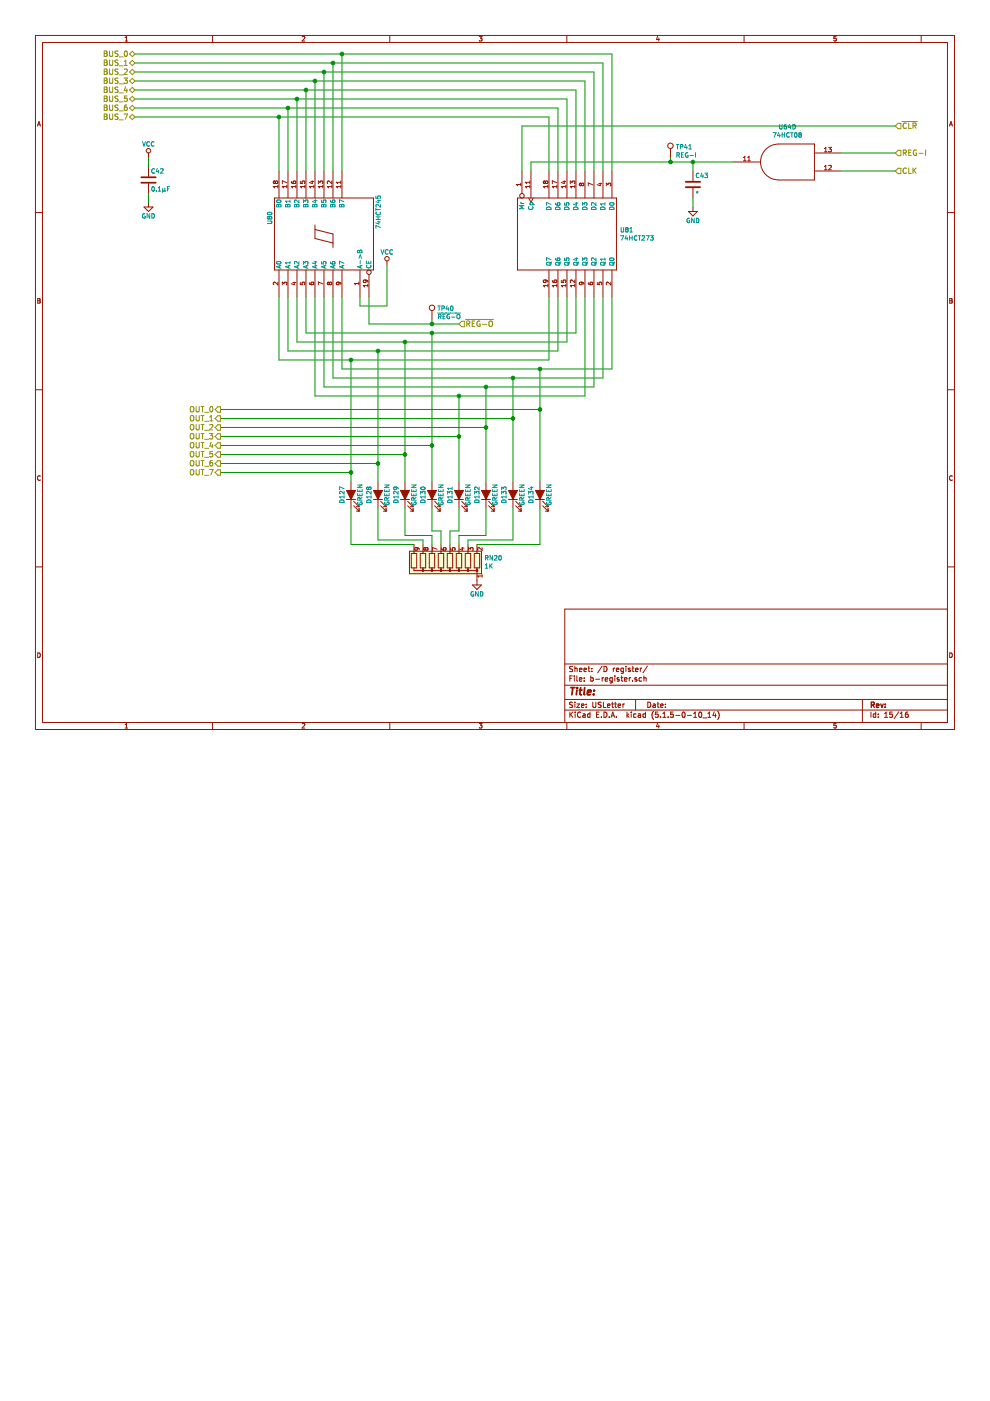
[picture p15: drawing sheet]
<svg xmlns="http://www.w3.org/2000/svg" width="210mm" height="297mm" viewBox="0 0 210 297" stroke-linecap="round" stroke-linejoin="round" font-family="sans-serif">
<path d="M0 0h209.9v297h-209.9z" fill-rule="evenodd" fill="#fff" stroke="#fff" stroke-width=".21"/>
<g fill="none" stroke="#981200" stroke-width=".21">
<path d="M7.5 7.5h194.9v147.2h-194.9zM9 9h191.9v144.2h-191.9zM26.5 8.7h.6M26.5 8l.3-.3v1M45.1 7.5v1.5M64.1 7.8l.4-.1 .1 .3-.6 .7h.6M82.6 7.5v1.5M101.6 7.7h.6l-.3 .4 .3 .1v.4h-.6M120.2 7.5v1.5M139.4 7.7l-.2 .7h.6M139.7 8.1v.6M157.8 7.5v1.5"/>
<path d="M177.3 7.7h-.5v.5l.4-.1 .1 .5h-.5M195.3 7.5v1.5M7.9 26.7l.4-.9 .3 .9M8 26.4h.5M31.5 32.4v1M31.5 35.3v2.1M31.5 38.9v2.1M58.4 38.6l-.2-.2-.3 .2 .1 .3 .4-.2M58.4 38.6l.1-.2 .4 .2-.2 .3-.3-.2M58.4 38.6v.1M58.9 39.6h-1l.3 .2M58.9 39.3v.5"/>
<path d="M59.2 36.3v5.7M60.8 39.6h-.9l.2 .2M60.8 39.3v.5M60.8 38.7l-.9-.4v.7M61.1 36.3v5.7M61.8 38.5l.1 .3 .3 .1h.4l.1-.4h-.5l-.1 .2 .2 .2M62.7 39.6h-.9l.2 .2M62.7 39.3v.5M63 36.3v5.7M63.7 38.4v.5h.4l-.1-.3 .5-.2 .1 .2-.1 .3M64.6 39.3v.5M64.6 39.6h-.9l.2 .2"/>
<path d="M64.9 36.3v5.7M65.9 38.5h.6M66.2 38.3v.6l-.7-.2M66.5 39.6h-.9l.2 .2M66.5 39.3v.5M66.8 36.3v5.7M67.5 39v-.6l.4 .3v-.3h.4l.1 .2-.1 .4M68.4 39.6h-.9l.3 .2M68.4 39.3v.5M68.7 36.3v5.7M70.4 39.6h-1l.3 .2M70.4 38.4v.6l-.7-.6-.3 .2 .1 .3"/>
<path d="M70.4 39.3v.5M70.6 36.3v5.7M72.3 38.4v.5M72.3 39.3v.5M72.3 39.6h-1l.3 .2M72.3 38.7h-1l.3 .2M72.5 36.3v5.7M110.4 38.8v.6M110.4 39.1h-.9l.2 .3M110.7 36.3v4.7M112.3 39.6h-.9l.2 .2M112.3 38.7h-.9l.2 .2"/>
<path d="M112.3 38.4v.5M112.3 39.3v.5M112.6 36.3v5.7M115.4 38.4h.1M115.4 38.9h.1M115.4 38.4l-.2 .2 .2 .3M115.4 38.4l.2 .2M115.6 38.6l.2-.2 .3 .2-.1 .3-.4-.2M115.6 38.7l-.2 .2M115.6 38.6v.1M116.1 39.6h-.9l.3 .2M116.1 39.3v.5"/>
<path d="M116.4 36.3v5.7M118.1 39.6h-1l.3 .2M118.1 39.3v.5M118.1 38.7l-1-.4v.7M118.3 36.3v5.7M119.3 38.5h.7M119.6 38.3v.6l-.6-.2M120 39.6h-1l.3 .2M120 39.3v.5M120.2 36.3v5.7M120.9 39v-.6l.4 .3 .1-.3h.3l.2 .2-.1 .4M121.9 39.6h-1l.3 .2"/>
<path d="M121.9 39.3v.5M122.1 36.3v5.7M123 38.8h.1M123 39.4h.1M123 38.8l-.2 .2 .2 .4M123.1 38.8l.1 .2M123.2 39l.2-.2 .4 .2-.2 .4-.4-.2M123.2 39.2l-.1 .2M123.2 39v.2M124 36.3v5.7M125.7 39.2l-1-.4v.6M125.9 36.3v5.7"/>
<path d="M127 38.9h.6M127.3 38.8v.6l-.7-.2M127.8 36.3v5.7M128.5 39.4v-.6l.4 .4 .1-.3 .3-.1 .2 .2-.1 .4M129.7 36.3v5.7M142.2 31.5v1.9M146.9 36.3v2.1M146.9 39.9v2.1M155.5 34.3h5.7M157.6 34.1h.6M157.6 33.4l.3-.3v1M158.5 34.1h.6"/>
<path d="M158.5 33.4l.3-.3v1M165 30.5a3.8 3.8 0 0 0-3.7 3.8 3.8 3.8 0 0 0 3.7 3.8M165 30.5h7.7v7.7h-7.7M172.7 36.3h5.7M172.7 32.4h5.7M174.8 36h.6M174.8 31.5l.3-.3v1M174.8 35.3l.3-.2v.9M174.8 32.2h.6M175.7 31.2h.6l-.4 .4 .3 .1 .1 .3-.2 .2-.4-.1M175.7 35.1h.4l.2 .2-.6 .7h.6M201.3 26.7l.3-.9 .4 .9"/>
<path d="M201.4 26.4h.5M7.5 45.1h1.5M30.5 43.9h1.9l-.9 .9zM31.5 42.9v1M58.2 42h21v15.2h-21zM58.9 59.8v.6l-.7-.6-.3 .2 .1 .4M59.2 57.2v5.8M61.1 57.2v5.8M62.1 59.9h.6M62.4 59.8v.6l-.7-.3M63 57.2v5.8M63.7 59.9v.4l.4 .1-.1-.4 .5-.2 .1 .2-.1 .4"/>
<path d="M64.9 57.2v5.8M65.6 59.9l.1 .3 .3 .2 .5-.1v-.4h-.5l-.1 .3 .2 .2M66.8 48.7l3.8 .9v2.9M66.8 47.7v2.9l3.8 .9M66.8 57.2v5.8M68.7 57.2v5.8M70.6 57.2v5.8M71.7 59.8l.2 .2v.3h-.5l-.1-.3 .2-.2 .7 .2 .1 .3M72.5 57.2v5.8M76.1 59.8v.6M76.3 57.2v5.8M77.4 59.4l.2 .2v.2l-.5 .1-.1-.3 .2-.2h.6l.2 .4"/>
<path d="M78.2 58.2v4.8M82 55.3v1M109.7 42h21v15.2h-21zM112.1 42l.5 .9 .5-.9M115.6 59.4l.2 .2-.1 .2-.4 .1-.1-.3 .2-.2h.5l.2 .4M116.4 57.2v5.8M117.1 59.5l.1 .3 .3 .1h.5v-.4h-.5v.2l.2 .2M118.3 57.2v5.8M119 59.4v.5h.5l-.1-.3 .4-.2 .2 .2-.1 .3M120.2 57.2v5.8M121.9 59.4v.6l-.7-.6-.3 .2 .1 .3M122.1 57.2v5.8"/>
<path d="M123.2 59.8l.2 .2v.3h-.5l-.1-.3 .2-.2 .7 .2 .1 .3M124 57.2v5.8M124.7 59.9l.1 .3 .4 .2 .4-.1v-.4h-.4l-.1 .3 .2 .2M125.9 57.2v5.8M126.6 59.9v.4l.5 .1-.1-.4 .4-.2 .2 .2-.1 .4M127.8 57.2v5.8M129.5 59.8v.6l-.7-.6-.3 .2 .1 .4M129.7 57.2v5.8M146 44.8h1.9l-1 1zM146.9 43.9v.9M200.9 45.1h1.5M8 63.3l.5 .2-.2 .3 .2 .2-.1 .3h-.4z"/>
<path d="M8 63.8h.3M59.9 60.4v-.6l.3 .3 .1-.2 .3-.1 .2 .2-.1 .4M68.4 60.2l-.9-.4v.6M69.8 60l.2-.2 .4 .2-.2 .4-.4-.2M69.8 60l-.2-.2-.2 .2 .2 .4 .2-.2M69.8 60v.2M76.1 60.1h-1l.3 .3M78 60.3v.5M78 60.5h-1l.3 .3M91.6 65.8v1.9M116.1 60.5h-.9l.3 .3M116.1 60.3v.5"/>
<path d="M118.1 60.5h-1l.3 .3M118.1 60.3v.5M120 60.5h-1l.3 .3M120 60.3v.5M121.9 60.5h-1l.3 .3M121.9 60.3v.5M201.4 63.3l.5 .2-.2 .3 .2 .2-.2 .3h-.3zM201.4 63.8h.3M7.5 82.6h1.5M200.9 82.6h1.5M8.5 101.8h.1M8.5 101a.44 .44 0 0 0-.6 .3 .44 .44 0 0 0 .6 .5"/>
<path d="M73.5 105.9h1.9M74.4 102.1v5.7M75 107.2l1.1 1.2M75 106.3l1.1 1.1M75.6 108.4h.5M75.6 107.4h.5M76.1 106.9v.5M76.1 107.8v.6M79.2 105.9h1.9M80.1 102.1v5.7M80.7 107.2l1.2 1.2M80.7 106.3l1.2 1.1"/>
<path d="M81.3 108.4h.6M81.3 107.4h.6M81.9 106.9v.5M81.9 107.8v.6M84.9 105.9h1.9M85.9 102.1v5.7M86.4 107.2l1.2 1.2M86.4 106.3l1.2 1.1M86.8 116.9h15.3v4.7h-15.3zM87 108.4h.6M87 107.4h.6M87.2 117.3h1.1v3.1h-1.1z"/>
<path d="M87.6 106.9v.5M87.6 107.8v.6M87.8 115.4v1.9M88.3 116.1l.2 .2v.3h-.5l-.1-.3 .2-.2 .7 .1 .1 .4M89.1 117.3h1.2v3.1h-1.2zM89.7 115.4v1.9M90.1 116.2h-.2l-.1 .3 .2 .2 .2-.2M90.1 116.2h.1M90.2 116.2v.1M90.2 116.3l.2-.2 .4 .2-.2 .4-.4-.2M90.2 116.3v.2M90.6 105.9h1.9"/>
<path d="M91 117.3h1.2v3.1h-1.2zM91.6 102.1v5.7M91.6 115.4v1.9M92.2 106.3l1.1 1.1M92.2 107.2l1.1 1.2M92.7 116.5l-1-.4v.6M92.7 108.4h.6M92.7 107.4h.6M92.9 117.3h1.2v3.1h-1.2zM93.3 106.9v.5M93.3 107.8v.6M93.5 115.4v1.9"/>
<path d="M93.6 116.2l.1 .3 .3 .2 .5-.1v-.4h-.5v.3l.2 .2M94.8 117.3h1.2v3.1h-1.2zM95.4 115.4v1.9M95.5 116.2v.4l.5 .1-.1-.4 .4-.2 .2 .2-.1 .4M96.4 105.9h1.9M96.7 117.3h1.2v3.1h-1.2zM97.3 102.1v5.7M97.3 115.4v1.9M97.8 116.2h.6M97.9 106.3l1.1 1.1M97.9 107.2l1.1 1.2M98.1 116.1v.6l-.7-.3"/>
<path d="M98.5 108.4h.5M98.5 107.4h.5M98.6 117.3h1.2v3.1h-1.2zM99 106.9v.5M99 107.8v.6M99.2 115.4v1.9M99.4 116.7v-.6l.3 .3 .1-.2 .3-.1 .2 .2-.1 .4M100.6 117.3h1.1v3.1h-1.1zM101.1 115.4v1.9M102.1 105.9h1.9M102.2 116.1v.6l-.7-.6-.2 .2 .1 .4M103 102.1v5.7"/>
<path d="M103.6 107.2l1.2 1.2M103.6 106.3l1.2 1.1M104.2 108.4h.6M104.2 107.4h.6M104.8 106.9v.5M104.8 107.8v.6M107.8 105.9h1.9M108.8 102.1v5.7M109.3 107.2l1.2 1.2M109.3 106.3l1.2 1.1M109.9 108.4h.6M109.9 107.4h.6"/>
<path d="M110.5 106.9v.5M110.5 107.8v.6M113.5 105.9h1.9M114.5 102.1v5.7M115.1 107.2l1.1 1.2M115.1 106.3l1.1 1.1M115.6 108.4h.6M115.6 107.4h.6M116.2 106.9v.5M116.2 107.8v.6M201.9 101a.44 .44 0 0 0-.6 .3 .44 .44 0 0 0 .6 .5M201.9 101.8h.1"/>
<path d="M7.5 120.2h1.5M8 138.4a.49 .49 0 0 1 .6 .5 .49 .49 0 0 1-.6 .5zM87.8 120.4v.6h13.3M89.7 120.4v.6M91.6 120.4v.6M93.5 120.4v.6M95.4 120.4v.6M97.3 120.4v.6M99.2 120.4v.6M100.2 124h1.9l-1 1zM101.1 120.4v3.6M102.2 121.8v.6"/>
<path d="M102.2 122.1h-.9l.2 .3M200.9 129.1h-81.1v24.1M200.9 120.2h1.5M201.4 138.4a.49 .49 0 0 1 .5 .5 .49 .49 0 0 1-.5 .5zM26.5 153.7l.3-.3v1M26.5 154.4h.6M45.1 153.2v1.5M64.1 153.5l.4-.1 .1 .3-.6 .7h.6M82.6 153.2v1.5M101.6 153.4h.6l-.3 .4h.3v.5h-.6M119.8 150.5h81.1M119.8 148.3h81.1"/>
<path d="M119.8 145.3h81.1M119.8 140.8h81.1M120.2 153.2v1.5M120.8 151v1.1M120.8 143.8h.4M121 151.4l.4 .7M121.4 143.3h-.6v1.1M121.4 148.9h-.5l-.1 .4a.47 .47 0 0 1 .6 .6h-.6M121.4 141.3h-.5l-.1 .4a.47 .47 0 0 1 .6 .6h-.6M121.4 151l-.6 .6M121.8 143.3v.1M121.8 143.7v.7"/>
<path d="M121.9 141.3v1.1M121.9 148.9v.1M121.9 149.2v.8M121.9 141.8l.4-.1 .1 .7M121.9 151v.1M121.9 151.3v.8M122.3 149.2h.6l-.6 .8h.6M122.3 143.3v1l.2 .1M122.8 144.1l.6-.2-.1-.2h-.3l-.2 .1 .1 .6h.4M122.8 142l.6-.1-.1-.2h-.3l-.2 .1 .1 .5h.4M123.1 151.1a.5 .5 0 0 0-.7 .4 .5 .5 0 0 0 .7 .5M123.3 149.6l.5-.1v-.2l-.4-.1-.1 .2v.5h.5"/>
<path d="M123.6 151.4h.4l.1 .7M123.8 142l.5-.1v-.2h-.3l-.2 .1 .1 .5h.4M123.9 144.3v.1M123.9 143.7v.1M124.1 151.6l-.6 .2 .2 .3 .4-.1M124.3 149.3v.1M124.3 149.9v.1M124.7 141.7h.4M124.8 141.3v.9l.3 .2M125.1 151.4l-.3-.1-.2 .3v.4h.5M125.1 151v1.1M125.3 143.7h.3l.2 .2-.1 .4-.4 .1"/>
<path d="M125.3 143.3v1.1M125.5 142.3v.1M125.5 141.7v.1M125.7 148.9v.9l.2 .2 .4-.2v-.9M126.3 144h.8M126.5 151.5h.4M127 151h-.5v1.1h.5M127.5 148.9h-.6v.4a.47 .47 0 0 1 .5 .6h-.6M127.5 152v.1M127.7 143.7v.7M127.7 141.2l-1 1.5M127.9 148.9v1.1h.6"/>
<path d="M128 143.7l-.3 .2M128.1 151a.57 .57 0 0 1 .6 .5 .57 .57 0 0 1-.6 .6zM128.1 141.3a.57 .57 0 0 1 .6 .5 .57 .57 0 0 1-.6 .6zM128.3 144.1l.6-.2-.1-.2h-.3l-.2 .1 .1 .6h.4M128.8 149.6l.5-.1v-.2l-.3-.1-.2 .2 .1 .5h.4M129.2 152v.1M129.6 152.1l.3-1.1 .4 1.1M129.7 149.2h.4M129.7 151.8h.5M129.8 148.9v.9l.3 .2M129.8 143.7h-.3l-.2 .2v.4l.5 .1M129.8 143.7v.9l-.2 .2-.3-.1"/>
<path d="M130 141.7v.7M130.3 149.2h.4M130.4 143.3v.1M130.4 143.7v.7M130.4 141.7l-.4 .2M130.5 148.9v.9l.2 .2M130.7 152v.1M130.7 142l.5-.1v-.2h-.4l-.1 .1v.5h.5M131 149.6l.6-.1-.1-.2-.3-.1-.2 .2 .1 .5h.4M131.3 143.7h-.3l-.2 .1 .1 .2 .4 .1v.3h-.5M131.6 143.7h.5M131.8 143.3v1l.3 .1"/>
<path d="M132.1 149.2v.8M132.2 141.7h-.4l-.2 .2 .1 .4h.5M132.2 141.7v.9l-.2 .2-.3-.1M132.4 149.2l-.3 .3M132.4 144.1l.5-.2v-.2h-.3l-.2 .1v.6h.5M132.7 141.3v.1M132.7 141.7v.7M132.9 151v1.1M133 151.7l.4 .4M133.4 151.3l-.5 .5M133.4 143.7v.7M133.6 141.7h-.2l-.2 .1v.2l.4 .1v.2h-.4"/>
<path d="M133.7 143.7l-.3 .2M133.8 151v.1M133.8 151.3v.8M134 141.7h.4M134.1 144.3v.1M134.2 141.3v.9l.2 .2M134.7 142l.6-.1-.1-.2h-.3l-.2 .1 .1 .5h.4M134.8 148.3v2.2M134.9 151.4l-.4-.1-.2 .3 .1 .4h.5M135 143.7h-.3l-.1 .1v.2l.4 .1v.3h-.4M135.3 151.4h.5v.7M135.8 141.7v.7"/>
<path d="M135.8 151.6l-.5 .2 .2 .3 .3-.1M136 143.7h-.3l-.2 .2v.4l.5 .1M136.1 141.7l-.3 .2M136.5 143.8l.4-.1 .1 .7M136.5 143.3v1.1M136.8 151.4l-.3-.1-.2 .3 .1 .4h.4M136.8 151v1.1M137.3 141.2l-1 1.5M137.3 148.9a.57 .57 0 0 1 .7 .5 .57 .57 0 0 1-.7 .6zM138.5 149.3h.4v.7M138.6 150.8a1.28 1.28 0 0 0 0 1.7M138.9 149.5l-.5 .2 .2 .3 .3-.1"/>
<path d="M139.3 149.2h.4M139.4 153.3l-.2 .7h.6M139.5 148.9v.9l.2 .2M139.5 151h-.5l-.1 .5 .6-.1v.6h-.6M139.7 153.7v.7M140.1 152v.1M140.1 149.6l.5-.1-.1-.2-.3-.1-.1 .2v.5h.4M140.5 152.1h.7M140.5 151.3l.4-.3v1.1M141.1 149.9v.1M141.1 149.3v.1M141.7 152h.1"/>
<path d="M141.7 152h-.1M142.7 151h-.5v.5l.5-.1v.6h-.5M143.3 151.7h.8M144.8 151h.1a.54 .54 0 0 1 .4 .6 .54 .54 0 0 1-.5 .4l-.2-.3zM145.7 151.7h.9M147.1 152.1h.6M147.1 151.3l.3-.3v1.1M148.3 151.1l.1-.1a.6 .6 0 0 1 .4 .5 .6 .6 0 0 1-.4 .6l-.3-.4zM149 152.2h.9M150.1 152.1h.6M150.1 151.3l.3-.3v1.1M151.4 150.9l-.2 .8h.6"/>
<path d="M151.7 151.3v.8M152.2 150.8a1.28 1.28 0 0 1 0 1.7M157.8 153.2v1.5M177.3 153.4h-.5v.4h.4l.1 .5h-.5M182.9 148.3v4.9M184.7 151v1.1M185.7 151.4l-.3-.1-.3 .3 .1 .4h.5M185.7 151v1.1M186.2 152v.1M186.2 151.4v.1M187.5 152.1h.7M187.5 151.3l.4-.3v1.1"/>
<path d="M189.2 151h-.5l-.1 .5 .6-.1v.6h-.6M190.6 150.9l-1 1.5M190.9 152.1h.6M190.9 151.3l.3-.3v1.1M192.5 151l-.5 .2v.7l.2 .2 .3-.1v-.6h-.3l-.2 .2M195.3 153.2v1.5"/>
<circle cx="31.5" cy="32" r=".48"/>
<circle cx="142.2" cy="30.9" r=".57"/>
<circle cx="78.2" cy="57.7" r=".48"/>
<circle cx="82" cy="54.9" r=".48"/>
<circle cx="110.7" cy="41.5" r=".48"/>
<circle cx="91.6" cy="65.3" r=".57"/>
</g>
<path d="M184.7 149.5l.6-.1v-.4l-.6-.1v1.1M185 149.5l.4 .5M185.8 149.6l.6-.1-.1-.2-.3-.1-.2 .2 .1 .5h.4M186.7 149.2l.3 .8 .3-.8M187.7 149.9v.1M187.7 149.3v.1" fill="none" stroke="#981200" stroke-width=".29"/>
<g fill="none" stroke="#981200" stroke-width=".38">
<path d="M30 38.7h3M30 37.6h3M145.4 39.7h3M145.4 38.5h3M121 145.8h.9M121.4 145.8l-.1 1.5M122.3 146.3l-.1 1M122.4 145.8v.1M122.8 146.3h.6M123.1 145.8l-.2 1.3 .4 .2M124 145.8l-.2 1.3 .2 .2M124.6 146.8l.7-.1v-.3h-.6l-.2 .7 .2 .2 .5-.1"/>
<path d="M125.9 147.2v.1M126 146.4v.1"/>
</g>
<g fill="none" stroke="#009596" stroke-width=".21">
<path d="M30.2 30l.3 1 .3-1M31.7 30.1a.42 .42 0 0 0-.6 .4 .42 .42 0 0 0 .6 .4M32.3 39.7l.1-.1a.47 .47 0 0 1 .3 .5 .47 .47 0 0 1-.4 .4l-.1-.3zM32.6 30.1a.42 .42 0 0 0-.5 .4 .42 .42 0 0 0 .5 .4M32.8 35.9a.42 .42 0 0 0-.6 .3 .42 .42 0 0 0 .6 .4M33.4 35.7l-.3 .7h.6M33.5 39.8l.3-.2v.9M33.6 36.1v.6M34 35.9l.4-.1 .2 .2-.6 .7h.6M34.5 39.9v1M35 39.9v.5M36 39.6h-.5v.9"/>
<path d="M143.4 30.6h.5M143.5 32.9l.5-.1v-.3l-.5-.1v.9M143.7 30.6v1M143.8 32.9l.3 .4M144.3 31.1h.4v-.4l-.4-.1v1M144.5 32.8h.3M144.9 32.4h-.4v.9h.4M145.4 30.6l-.3 .7h.6M145.6 31v.6M145.8 32.4a.43 .43 0 0 0-.5 .5 .43 .43 0 0 0 .6 .3v-.3h-.2M146.1 31.6h.5M146.1 30.9l.2-.3v1"/>
<path d="M146.3 33h.7M147.5 32.4v.9M148.2 36.8a.42 .42 0 0 0-.6 .4 .42 .42 0 0 0 .6 .4M148.8 36.7l-.2 .6h.6M149 37v.7M149.4 36.7h.6l-.3 .4h.2M149.9 37.1l.1 .1M150 37.2l-.1 .4h-.5M163.9 28.1h.7l-.5 1M165.1 28.1l-.2 .7h.5M165.3 26.4v.8l.2 .1 .3-.1v-.8M165.3 28.4v.7"/>
<path d="M165.8 28.1v1M165.8 28.6h.6M166.4 28.1v1M166.7 26.4l-.4 .2v.6l.1 .1 .3-.1 .1-.3-.2-.1-.3 .1M167.3 28.2a.43 .43 0 0 0-.5 .4 .43 .43 0 0 0 .6 .4M167.3 28.2h.1M167.4 26.4l-.3 .6h.6M167.6 26.7v.6M167.6 28.1h.6M167.9 28.1v1M168.1 26.4a.48 .48 0 0 1 .6 .5 .48 .48 0 0 1-.6 .4zM168.6 28.2l.1-.1a.47 .47 0 0 1 .3 .5 .47 .47 0 0 1-.4 .4l-.2-.3z"/>
<path d="M168.6 28.2h-.1M169.5 28.5l-.1-.1 .1-.3 .4 .1-.2 .3M169.5 28.5h.2M169.5 28.5l-.1 .2 .1 .4 .4-.2-.2-.4M30.7 45.4a.43 .43 0 0 0-.5 .4 .43 .43 0 0 0 .6 .4v-.3h-.2M31.8 45.3v1l-.6-1v1M32.2 45.3a.48 .48 0 0 1 .5 .5 .48 .48 0 0 1-.5 .5zM33.1 40.4v.1M33.5 40.5h.6M34.5 40.4l.1 .1 .4-.1M35 40.4l.1 .1M35.5 40h.3"/>
<path d="M56.7 46.9h.8l.1 .1-.1 .4h-.8M56.7 46.4h.1M56.7 45.1v.3M56.7 45.4l.1 .1M56.8 45.1a.46 .46 0 0 1 .5-.2 .46 .46 0 0 1 .3 .5l-.3 .1h-.5M56.8 46.4h.2M56.8 45.1h-.1M57.1 46.4h-.1M57.1 46.1l-.3-.2-.1 .5M57.1 46.1l.2-.2 .3 .2-.1 .3-.4-.1M57.1 46.3v.1M57.1 46.1v.2"/>
<path d="M58.7 42.5a.55 .55 0 0 1 .9 .2 .47 .47 0 0 1-.6 .3 .47 .47 0 0 1-.3-.5zM58.7 43.4l.4 .1 .1-.2 .3 .1 .1 .4h-1zM58.7 55.5a.51 .51 0 0 1 .9 .3 .48 .48 0 0 1-.5 .2 .48 .48 0 0 1-.4-.4zM59.1 43.5v.3M59.3 56.3v.5M59.6 56.3l-1 .3 1 .3M60.6 43.4l.4 .1 .2-.2 .2 .1 .1 .4h-1zM61 43.5v.3M61.2 56.3v.5M61.5 42.4v.6M61.5 55.4v.6M61.5 42.7h-1l.3 .3"/>
<path d="M61.5 56.3l-1 .3 1 .3M61.5 55.7h-1l.3 .3M62.5 43.4l.4 .1 .2-.2 .2 .1 .1 .4h-1zM62.9 43.5v.3M63.1 56.3v.5M63.4 42.4v.6l-.7-.6-.3 .2 .1 .4M63.4 55.4v.6l-.7-.6-.3 .2 .1 .4M63.4 56.3l-1 .3 1 .3M64.3 56v-.6l.4 .4 .1-.3h.5l-.1 .5M64.3 43v-.6l.4 .3 .1-.3h.4v.6M64.4 43.4l.4 .1 .2-.2 .2 .1 .1 .4h-1zM64.8 43.5v.3"/>
<path d="M65 56.3v.5M65.3 56.3l-1 .3 1 .3M66.3 43.4l.4 .1 .2-.2 .2 .1 .1 .4h-1zM66.6 42.5h.6M66.6 55.5h.6M66.7 43.5v.3M66.9 42.4v.6l-.7-.3M66.9 55.4v.6l-.7-.2M66.9 56.3v.5M67.2 56.3l-1 .3 1 .3M68.2 42.4v.5l.4 .1v-.6h.4v.6M68.2 55.5v.4l.4 .1v-.5h.4v.5"/>
<path d="M68.3 43.4l.3 .1 .2-.2 .2 .1 .1 .4h-.9zM68.6 43.5v.3M68.8 56.3v.5M69.1 56.3l-.9 .3 .9 .3M70.1 42.5v.2a.59 .59 0 0 0 .9 .1l-.1-.4h-.3l-.2 .2 .1 .3M70.1 55.5v.3l.4 .2 .4-.1 .1-.4h-.5l-.1 .3 .2 .2M70.2 43.4l.3 .1 .2-.2 .2 .1 .1 .4h-.9zM70.5 42.9h.1M70.5 43.5v.3M70.5 42.9l.1 .1M70.8 56.3v.5M71 56.3l-.9 .3 .9 .3"/>
<path d="M72.1 43.4l.3 .1 .2-.2 .2 .1 .1 .4h-.9zM72.4 43.5v.3M72.7 56.3v.5M72.9 42.8l-.9-.4v.6M72.9 55.8l-.9-.4v.6M72.9 56.3l-.9 .3 .9 .3M75.9 53.1l.3 .2 .4-.3 .1 .2v.4h-.9zM76.1 54.8l.3-.8 .2 .8M76.2 53.3v.3M76.4 55.2v.7M76.5 56.3v.5M76.7 56.3l-.9 .3 .9 .3"/>
<path d="M77.7 55.4v.4h1v-.4M77.8 56.2a.42 .42 0 0 0 .4 .6 .42 .42 0 0 0 .4-.6M78.2 55.5v.3M79.7 41.6v.4l.5 .1v-.5h.4v.5M79.7 44.2v.5M79.7 46.5h1M79.7 46h1M79.7 44.4h1M79.8 45a.42 .42 0 0 0 .4 .6 .42 .42 0 0 0 .4-.6M80 42.5h.7M80 47h.7M80.2 46v.5"/>
<path d="M80.3 46.9v.6l-.6-.2M80.3 42.4v.6l-.6-.2M80.7 43.4v.5l-.7-.5-.3 .1 .1 .4M80.7 48.2l-1-.4v.6M80.8 52.9l.3 1 .3-1M82.3 53a.42 .42 0 0 0-.6 .4 .42 .42 0 0 0 .6 .4M83.2 53a.42 .42 0 0 0-.6 .4 .42 .42 0 0 0 .6 .4M110.5 43.2h.6M110.5 42.9l.1 .3M111.1 43.6h-1l.7 .3-.7 .3h1M112.1 43.8a.42 .42 0 0 0 .4 .6 .42 .42 0 0 0 .4-.6M112.4 43.4h.9"/>
<path d="M112.4 43.4v-.2l.1-.2 .5 .1v.3M116 44a.5 .5 0 0 1 .6-.1 .5 .5 0 0 1 .2 .5h-.9zM116 55.6h.7l.1 .5-.8 .1-.1-.2zM116.8 43.3l-.9-.4v.7M116.8 55l-.9-.4v.7M116.9 55.5l-.3 .5M117.8 43.1v.1a.59 .59 0 0 0 .9 .1l-.1-.3h-.4l-.1 .3 .2 .2M117.8 54.8v.2a.59 .59 0 0 0 .9 0l-.1-.3h-.4l-.1 .3 .2 .2M117.9 44a.5 .5 0 0 1 .6-.1 .5 .5 0 0 1 .2 .5h-.9zM117.9 55.6h.7l.1 .5-.8 .1-.1-.2zM118.8 55.5l-.3 .5M119.7 43v.5h.4v-.5h.4v.5"/>
<path d="M119.7 54.7v.5h.4v-.5h.4v.5M119.8 44a.5 .5 0 0 1 .6-.1 .5 .5 0 0 1 .2 .5h-.9zM119.8 55.6h.7l.1 .5-.8 .1-.1-.2zM120.7 55.5l-.3 .5M121.7 44a.5 .5 0 0 1 .6-.1 .5 .5 0 0 1 .2 .5h-.9zM121.7 55.6h.7l.1 .5-.8 .1-.1-.2zM121.9 54.8h.6M121.9 43.1h.6M122.2 54.6v.6l-.7-.2M122.2 42.9v.6l-.7-.2M122.6 55.5l-.3 .5M123.5 43.6v-.6l.4 .3v-.3h.4v.6"/>
<path d="M123.5 55.3v-.6l.4 .3v-.3h.4v.6M123.6 44a.5 .5 0 0 1 .6-.1 .5 .5 0 0 1 .2 .5h-.9zM123.6 55.6h.7l.1 .5-.8 .1-.1-.2zM124.5 55.5l-.3 .5M125.5 44a.5 .5 0 0 1 .6-.1 .5 .5 0 0 1 .3 .5h-1zM125.5 55.6h.7l.1 .5-.8 .1-.1-.2zM126.4 43v.6l-.7-.6-.3 .2 .1 .3M126.4 54.7v.6l-.7-.6-.3 .2 .1 .3M126.4 55.5l-.3 .5M127.4 44a.5 .5 0 0 1 .6-.1 .5 .5 0 0 1 .3 .5h-1zM127.4 55.6h.7l.1 .5-.8 .1-.1-.2zM128.3 43v.5"/>
<path d="M128.3 54.7v.5M128.3 43.2h-1l.3 .3M128.3 55h-1l.3 .2M128.4 55.5l-.4 .5M129.3 43.1a.55 .55 0 0 1 .9 .2 .47 .47 0 0 1-.6 .2 .47 .47 0 0 1-.3-.4zM129.3 54.8a.5 .5 0 0 1 .5-.2 .5 .5 0 0 1 .4 .4 .47 .47 0 0 1-.6 .3 .47 .47 0 0 1-.3-.5zM129.3 44a.5 .5 0 0 1 .6-.1 .5 .5 0 0 1 .3 .5h-1zM129.3 55.6h.7l.1 .5-.8 .1-.1-.2zM130.3 55.5l-.4 .5M131.6 50h.6l-.4 .9M131.7 48.2v.8l.2 .2 .3-.2v-.8M132.6 48.5l.2 .2"/>
<path d="M132.6 48.4v.1M132.6 48.4l.2-.2 .4 .2M132.8 49.9l-.3 .7h.6M132.8 48.7l-.2 .1 .2 .4 .4-.2-.2-.3M132.8 48.7h.2M133 50.3v.6M133.2 48.4v.1M133.2 48.5l-.2 .2M133.5 50v.9M133.5 50.4h.5M133.5 49.2h.6M133.5 48.5l.3-.3v1"/>
<path d="M134 50v.9M135 50.1a.42 .42 0 0 0-.6 .3 .42 .42 0 0 0 .6 .4M135.3 50h.6M135.6 50v.9M136.1 50.1l.4-.1 .2 .2-.6 .7h.6M137 50h.6l-.4 .9M137.9 50h.6l-.3 .3 .3 .1-.1 .5-.5-.1M146.2 46.3a.43 .43 0 0 0-.6 .5 .43 .43 0 0 0 .6 .3v-.3h-.2M147.2 46.3v.9l-.6-.9v.9M147.6 40.7l.2 .1M147.6 46.3a.48 .48 0 0 1 .6 .4 .48 .48 0 0 1-.6 .5zM147.8 40.5v.3"/>
<path d="M147.8 40.8l-.1 .1M147.8 40.8l.2 .1M148 40.7l-.2 .1M92.8 66.4h4.9M92.8 64.9h.6M93 67.1l.5-.1v-.3l-.5-.1v1M93.1 64.9v.9M93.2 67.1l.3 .5M93.7 65.4l.4-.1 .1-.3-.5-.1v.9M93.9 67.1h.3M94.4 66.6h-.5v1h.5M94.8 64.8l-.2 .7h.6"/>
<path d="M95 65.2v.6M95.3 66.7a.42 .42 0 0 0-.6 .4 .42 .42 0 0 0 .6 .4v-.3h-.1M95.6 65l.1-.1a.47 .47 0 0 1 .4 .5 .47 .47 0 0 1-.5 .4l-.1-.3zM95.7 67.2h.8M96.9 66.8l.2-.2 .4 .2-.1 .7h-.5zM72.1 106.1a.5 .5 0 0 1 .6-.1 .5 .5 0 0 1 .3 .5h-1zM73 104.2v.6l-.7-.6-.3 .2 .1 .3M73 103.6l-1-.4v.7M73 105.3h-1l.3 .3M73 105.1v.5M75.8 103.8v.4h1v-.4M75.8 104.6v.5h1v-.5"/>
<path d="M75.8 102.8h1l-1 .6h1M75.9 106.5a.43 .43 0 0 0 .4 .6 .43 .43 0 0 0 .4-.6h-.3v.1M76.3 103.9v.3M76.3 104.8v.3M76.3 106.1v-.5h-.4l-.1 .5h1M76.8 105.5l-.5 .3M77.9 106.1a.5 .5 0 0 1 .5-.1 .5 .5 0 0 1 .3 .5h-1zM78.2 103.4v.2M78.2 103.4l-.2-.1-.3 .1 .1 .4 .4-.2M78.2 103.4l.1-.1 .4 .1-.2 .4-.3-.2M78.7 104.2v.6l-.7-.6-.3 .2 .1 .3M78.7 105.3h-1l.3 .3"/>
<path d="M78.7 105.1v.5M81.6 104.6v.5h.9v-.5M81.6 103.8v.4h.9v-.4M81.6 102.8h.9l-.9 .6h.9M81.6 106.5a.43 .43 0 0 0 .4 .6 .43 .43 0 0 0 .4-.6h-.3v.1M82 103.9v.3M82 104.8v.3M82 106.1v-.5h-.4v.5h.9M82.5 105.5l-.5 .3M83.6 106.1a.5 .5 0 0 1 .6-.1 .5 .5 0 0 1 .2 .5h-.9zM83.9 103.3l.2 .1-.1 .3-.4 .1-.1-.4 .2-.1h.5l.2 .4M84.4 105.3h-.9l.2 .3"/>
<path d="M84.4 104.2v.6l-.7-.6-.2 .2 .1 .3M84.4 105.1v.5M87.3 104.6v.5h.9v-.5M87.3 103.8v.4h.9v-.4M87.3 102.8h.9l-.9 .6h.9M87.3 106.5a.43 .43 0 0 0 .5 .6 .43 .43 0 0 0 .3-.6h-.3v.1M87.7 103.9v.3M87.7 104.8v.3M87.8 106.1l-.1-.5h-.3l-.1 .5h.9M88.2 105.5l-.4 .3M89.2 104.8v-.6l.3 .3 .1-.3h.4l.1 .2-.1 .4M89.2 103.7h.1"/>
<path d="M89.3 103.3a.51 .51 0 0 1 .8 .3 .48 .48 0 0 1-.5 .2 .48 .48 0 0 1-.4-.4zM89.3 106.1a.5 .5 0 0 1 .6-.1 .5 .5 0 0 1 .2 .5h-.9zM90.1 105.3h-.9l.3 .3M90.1 105.1v.5M93 104.6v.5h1v-.5M93 103.8v.4h1v-.4M93 102.8h1l-1 .6h1M93.1 106.5a.43 .43 0 0 0 .4 .6 .43 .43 0 0 0 .4-.6h-.3v.1M93.5 103.9v.3M93.5 104.8v.3M93.5 106.1v-.5h-.4l-.1 .5h1M94 105.5l-.5 .3"/>
<path d="M94.9 104.8v-.6l.4 .3 .1-.3h.3l.2 .2-.1 .4M95 106.1a.5 .5 0 0 1 .6-.1 .5 .5 0 0 1 .3 .5h-1zM95.9 105.3h-1l.3 .3M95.9 103.3v.5M95.9 105.1v.5M95.9 103.5h-1l.3 .3M98.7 104.6v.5h1v-.5M98.7 103.8v.4h1v-.4M98.7 102.8h1l-1 .6h1M98.8 106.5a.43 .43 0 0 0 .4 .6 .43 .43 0 0 0 .4-.6h-.3v.1M99.2 103.9v.3M99.2 104.8v.3"/>
<path d="M99.2 106.1v-.5h-.4l-.1 .5h1M99.7 105.5l-.5 .3M100.6 104.8v-.6l.4 .3 .1-.3h.3l.2 .2-.1 .4M100.7 103.8h.1M100.8 106.1a.5 .5 0 0 1 .5-.1 .5 .5 0 0 1 .3 .5h-1zM101.6 105.3h-1l.3 .3M101.6 103.3v.6l-.7-.6-.3 .1 .1 .4M101.6 105.1v.5M102.9 119.8l.3-.3v1M102.9 118.3l.5-.1v-.3l-.5-.1v.9M103.2 118.3l.3 .4M103.8 119.5v1"/>
<path d="M104 119.9l.4 .6M104.4 119.5l-.6 .6M104.4 117.8v.9l-.5-.9v.9M104.4 104.6v.5h1v-.5M104.4 103.8v.4h1v-.4M104.4 102.8h1l-1 .6h1M104.5 106.5a.43 .43 0 0 0 .4 .6 .43 .43 0 0 0 .4-.6h-.3v.1M104.8 117.9l.4-.1 .2 .3-.6 .6h.6M104.9 103.9v.3M104.9 104.8v.3M104.9 106.1v-.5h-.4l-.1 .5h1M105.4 105.5l-.5 .3"/>
<path d="M105.8 117.9l.2-.1a.47 .47 0 0 1 .3 .5 .47 .47 0 0 1-.4 .4l-.2-.3zM106.4 104.8v-.6l.3 .3 .1-.3h.3l.2 .2-.1 .4M106.4 103.9v-.6l.3 .3 .1-.3h.5l-.1 .6M106.5 106.1a.5 .5 0 0 1 .6-.1 .5 .5 0 0 1 .2 .5h-.9zM107.3 105.3h-.9l.2 .3M107.3 105.1v.5M110.2 104.6v.5h.9v-.5M110.2 103.8v.4h.9v-.4M110.2 102.8h.9l-.9 .6h.9M110.2 106.5a.43 .43 0 0 0 .5 .6 .43 .43 0 0 0 .3-.6h-.3v.1M110.6 103.9v.3M110.6 104.8v.3"/>
<path d="M110.7 106.1l-.1-.5h-.3l-.1 .5h.9M111.1 105.5l-.4 .3M112.1 104.8v-.6l.3 .3 .1-.3h.4l.1 .2-.1 .4M112.2 106.1a.5 .5 0 0 1 .6-.1 .5 .5 0 0 1 .2 .5h-.9zM112.4 103.3h.6M112.7 103.2v.6l-.7-.2M113 105.1v.5M113 105.3h-.9l.2 .3M115.9 103.8v.4h1v-.4M115.9 104.6v.5h1v-.5M115.9 102.8h1l-1 .6h1M116 106.5a.43 .43 0 0 0 .4 .6 .43 .43 0 0 0 .4-.6h-.3v.1"/>
<path d="M116.4 103.9v.3M116.4 104.8v.3M116.4 106.1v-.5h-.4l-.1 .5h1M116.9 105.5l-.5 .3M100.4 125.5a.43 .43 0 0 0-.6 .4 .43 .43 0 0 0 .6 .4v-.3h-.1M101.4 125.4v1l-.6-1v1M101.9 125.4a.48 .48 0 0 1 .5 .5 .48 .48 0 0 1-.5 .5zM102.9 120.5h.5"/>
</g>
<path d="M86.8 116.9h15.3v4.7h-15.3z" fill-rule="evenodd" fill="#fffecd" stroke="#fffecd" stroke-width=".21"/>
<g fill="#981200" stroke="#981200" stroke-width=".21">
<path d="M73.5 104h1.9l-1 1.9z"/>
<path d="M79.2 104h1.9l-1 1.9z"/>
<path d="M84.9 104h1.9l-.9 1.9z"/>
<path d="M90.6 104h1.9l-.9 1.9z"/>
<path d="M96.4 104h1.9l-1 1.9z"/>
<path d="M102.1 104h1.9l-1 1.9z"/>
<path d="M107.8 104h1.9l-.9 1.9z"/>
<path d="M113.5 104h1.9l-.9 1.9z"/>
<circle cx="101.1" cy="121" r=".19"/>
<circle cx="99.2" cy="121" r=".19"/>
<circle cx="97.3" cy="121" r=".19"/>
<circle cx="95.4" cy="121" r=".19"/>
<circle cx="93.5" cy="121" r=".19"/>
<circle cx="91.6" cy="121" r=".19"/>
<circle cx="89.7" cy="121" r=".19"/>
</g>
<g fill="none" stroke="#009300" stroke-width=".21">
<path d="M28.6 19.1h93.5v17.2M28.6 17.2h95.4v19.1M28.6 15.3h97.3v21M28.6 13.4h99.2v22.9M28.6 11.4h101.1v24.9M64.9 19.1v17.2M66.8 17.2v19.1M68.7 15.3v21M70.6 13.4v22.9M72.5 11.4v24.9M28.6 21h91.6v15.3M28.6 24.8h87.8v11.5"/>
<path d="M28.6 22.9h89.7v13.4M31.5 33.4v1.9M59.2 24.8v11.5M61.1 22.9v13.4M63 21v15.3M142.2 33.4v.9M146.9 34.3v2M155.5 34.3h-42.9v2M178.4 32.4h11.5M178.4 36.3h11.5M189.9 26.7h-79.2v9.6M31.5 41v1.9"/>
<path d="M82 56.3v8.6h-5.7v-1.9M146.9 42v1.9M59.2 63v13.3h57.2v-13.3M61.1 63v11.4h57.2v-11.4M63 63v9.5h57.2v-9.5M64.9 63v7.6h57.2v-7.6M66.8 63v21h57.2v-21M68.7 63v19h57.2v-19M70.6 63v17.1h57.2v-17.1M72.5 63v15.2h57.2v-15.2M74.4 76.3v25.8M78.2 63v5.7h19.1"/>
<path d="M80.1 74.4v27.7M85.9 72.5v29.6M91.6 67.7v1M91.6 70.6v31.5M114.5 78.2v23.9M46.7 86.8h67.8M46.7 88.7h62.1M46.7 90.6h56.3M46.7 92.5h50.6M46.7 98.3h33.4M46.7 94.4h44.9M46.7 96.4h39.2"/>
<path d="M97.3 84v18.1M103 82v20.1M108.8 80.1v22M46.7 100.2h27.7M74.4 107.8v7.6h13.4M80.1 107.8v6.7h9.6v.9M85.9 107.8v5.7h5.7v1.9M91.6 107.8v4.8h1.9v2.8M97.3 107.8v4.8h-1.9v2.8M103 107.8v5.7h-5.7v1.9M108.8 107.8v6.7h-9.6v.9M114.5 107.8v7.6h-13.4"/>
</g>
<g fill="none" stroke="#969400" stroke-width=".21">
<path d="M22.1 10.8l.5 .1v.4l-.1 .1h.1l.1 .3-.2 .3h-.4zM22.1 12.7l.5 .1v.4l-.1 .1h.1l.1 .3-.2 .3h-.4zM22.1 14.6l.5 .1v.4l-.1 .1h.1l.1 .4-.2 .2h-.4zM22.1 16.5l.5 .1v.4l-.1 .1h.1l.1 .4-.2 .2h-.4zM22.1 18.5h.5v.4l-.1 .1h.1l.1 .4-.2 .2h-.4zM22.1 11.4h.4M22.1 13.3h.4M22.1 19h.4M22.1 17.1h.4M22.1 15.2h.4M23.2 10.8v.9l.3 .3 .3-.1 .1-.2v-.9M23.2 12.7v.9l.3 .3 .3-.1 .1-.2v-.9"/>
<path d="M23.2 14.6v1l.3 .2 .3-.1 .1-.1v-1M23.2 16.5v1l.3 .2 .3-.1 .1-.1v-1M23.2 18.5v.9l.3 .2 .3-.1 .1-.1v-.9M25 10.9h-.6v.4l.5 .2 .1 .2-.2 .3-.4-.1M25 12.8h-.6v.4l.5 .2 .1 .2-.2 .3-.4-.1M25 14.7h-.6v.4l.5 .2 .1 .3-.2 .2-.4-.1M25 16.6h-.6v.4l.5 .2 .1 .3-.2 .2-.4-.1M25 18.5h-.6v.4l.5 .2 .1 .3-.2 .2-.4-.1M25.3 12.1h.8M25.3 14h.8M25.3 19.7h.8M25.3 17.8h.8"/>
<path d="M25.3 15.9h.8M26.3 16.5h.7l-.4 .5 .3 .1v.5l-.1 .1-.5-.1M26.4 14.7l.4-.1 .2 .4-.7 .8h.7M26.4 13.9h.6M26.4 13.1l.3-.4v1.2M26.5 10.9l.1-.1a.61 .61 0 0 1 .4 .6 .61 .61 0 0 1-.4 .6l-.2-.5zM26.6 18.4l-.2 .8h.7M26.9 18.8v.8M28 16.6l.6 .6-.6 .5-.5-.5zM28 10.9l.6 .5-.6 .6-.5-.6zM28 12.8l.6 .6-.6 .5-.5-.5zM28 18.5l.6 .6-.6 .6-.5-.6z"/>
<path d="M28 14.7l.6 .6-.6 .5-.5-.5zM22.1 24.2l.5 .1v.3l-.1 .1 .1 .1 .1 .3-.2 .2h-.4zM22.1 20.4l.5 .1v.3l-.1 .1 .1 .1 .1 .3-.2 .2h-.4zM22.1 22.3l.5 .1v.3l-.1 .1 .1 .1 .1 .3-.2 .2h-.4zM22.1 24.7h.4M22.1 22.8h.4M22.1 20.9h.4M23.2 24.2v.9l.3 .2h.3l.1-.2v-.9M23.2 20.4v.9l.3 .2 .3-.1 .1-.1v-.9M23.2 22.3v.9l.3 .2h.3l.1-.2v-.9M25 24.2l-.6 .1v.3l.5 .2 .1 .3-.2 .2h-.4M25 20.4l-.6 .1v.3l.5 .2 .1 .3-.2 .2-.4-.1"/>
<path d="M25 22.3l-.6 .1v.3l.5 .2 .1 .3-.2 .2h-.4M25.3 25.4h.8M25.3 23.5h.8M25.3 21.6h.8M26.3 24.2h.8l-.5 1.1M26.9 22.3l-.4 .1-.1 .8 .2 .2 .3-.1v-.6h-.3l-.2 .2M26.9 20.4h-.5v.5l.5-.1v.6l-.1 .1-.4-.1M28 24.2l.6 .6-.6 .6-.5-.6zM28 22.3l.6 .6-.6 .6-.5-.6zM28 20.4l.6 .6-.6 .6-.5-.6zM189.9 32.4l.5-.5h.6v1.1h-.6zM189.9 26.7l.5-.6h.6v1.2h-.6z"/>
<path d="M189.9 36.3l.5-.6h.6v1.1h-.6zM191.2 25.8h3.3M191.5 32.4l.5-.1 .1-.4-.6-.1v1.2M191.8 32.4l.4 .6M192.2 26.2a.51 .51 0 0 0-.8 .4 .51 .51 0 0 0 .8 .5M192.2 35.7a.51 .51 0 0 0-.8 .5 .51 .51 0 0 0 .8 .5M192.7 32.3h.3M192.7 26.1v1.1h.5M192.7 35.6v1.2h.5M193.2 31.8h-.5v1.2h.5M193.6 26.7l.5-.1 .1-.4-.6-.1v1.1M193.6 35.6v1.2"/>
<path d="M193.7 36.1l.5 .7M193.9 26.7l.3 .5M194.2 35.6l-.6 .7M194.3 31.9a.52 .52 0 0 0-.7 .5 .52 .52 0 0 0 .7 .4v-.3h-.2M194.8 32.5h.9M196.2 31.8v1.2M97.9 68.1h.6v1.2h-.6l-.6-.6zM98.7 67.7h5.9M99 68.7l.5-.1 .1-.4-.6-.1v1.1M99.2 68.7l.4 .5M100.1 68.6h.4M100.7 68.1h-.6v1.1h.6"/>
<path d="M101.8 68.1a.52 .52 0 0 0-.7 .5 .52 .52 0 0 0 .7 .5v-.4h-.2M102.3 68.8h.9M103.7 68.2l.2-.1 .5 .1v.6l-.1 .3-.4 .1-.2-.2zM40.4 99.7l.2-.2 .4 .2 .1 .6-.3 .4-.4-.2zM40.4 86.3l.2-.1 .4 .1 .1 .7-.3 .3-.4-.1zM40.4 88.2l.2-.1 .4 .1 .1 .7-.3 .3-.4-.1zM40.4 90.2l.2-.2 .4 .2 .1 .6-.3 .3-.4-.1zM40.4 92.1l.2-.2 .4 .2 .1 .6-.3 .4-.4-.2zM40.4 94l.2-.2 .4 .2 .1 .6-.3 .4-.4-.2zM40.4 95.9l.2-.2 .4 .2 .1 .6-.3 .4-.4-.2zM40.4 97.8l.2-.2 .4 .2 .1 .6-.3 .4-.4-.2zM41.6 99.5v1l.2 .2 .4-.2v-1"/>
<path d="M41.6 86.2v.9l.2 .2 .4-.2v-.9M41.6 88.1v.9l.2 .2 .4-.2v-.9M41.6 90v.9l.2 .2 .4-.2v-.9M41.6 91.9v.9l.2 .3 .4-.3v-.9M41.6 93.8v.9l.2 .3 .4-.3v-.9M41.6 95.7v.9l.2 .3 .4-.3v-.9M41.6 97.6v1l.2 .2 .4-.2v-1M42.6 99.5h.7M42.6 97.6h.7M42.6 95.7h.7M42.6 93.8h.7M42.6 91.9h.7"/>
<path d="M42.6 90h.7M42.6 88.1h.7M42.6 86.2h.7M43 86.2v1.1M43 88.1v1.1M43 90v1.1M43 91.9v1.2M43 93.8v1.2M43 95.7v1.2M43 97.6v1.2M43 99.5v1.2M43.4 98.9h.8"/>
<path d="M43.4 97h.8M43.4 95.1h.8M43.4 93.2h.8M43.4 91.2h.8M43.4 89.3h.8M43.4 87.4h.8M44.4 99.5h.8l-.5 1.2M44.4 91.9h.7l-.4 .5h.4v.5l-.2 .2-.5-.2M44.5 90.1l.4-.1 .2 .3-.7 .8h.7M44.5 89.2h.6M44.5 88.4l.3-.3v1.1M44.6 86.3l.1-.1a.61 .61 0 0 1 .4 .6 .61 .61 0 0 1-.4 .5l-.2-.4z"/>
<path d="M44.7 93.8l-.2 .8h.7M45 97.6l-.4 .1-.1 .9 .2 .2 .4-.1-.1-.6h-.3l-.2 .2M45 94.2v.8M45.1 95.7h-.6v.6l.5-.1 .1 .6-.2 .1-.4-.1M45.6 86.8l.6-.6h.5v1.2h-.5zM45.6 88.7l.6-.5h.5v1.1h-.5zM45.6 90.6l.6-.5h.5v1.1h-.5zM45.6 92.5l.6-.5h.5v1.1h-.5zM45.6 94.4l.6-.5h.5v1.1h-.5zM45.6 96.4l.6-.6h.5v1.1h-.5zM45.6 98.3l.6-.6h.5v1.1h-.5zM43.4 100.8h.8"/>
<path d="M45.6 100.2l.6-.6h.5v1.1h-.5z"/>
</g>
<g fill="#009300" stroke="#009300" stroke-width=".21">
<circle cx="146.9" cy="34.3" r=".38"/>
<circle cx="114.5" cy="86.8" r=".38"/>
<circle cx="74.4" cy="100.2" r=".38"/>
<circle cx="85.9" cy="96.4" r=".38"/>
<circle cx="108.8" cy="88.7" r=".38"/>
<circle cx="103" cy="90.6" r=".38"/>
<circle cx="74.4" cy="76.3" r=".38"/>
<circle cx="80.1" cy="74.4" r=".38"/>
<circle cx="85.9" cy="72.5" r=".38"/>
<circle cx="91.6" cy="70.6" r=".38"/>
<circle cx="97.3" cy="84" r=".38"/>
<circle cx="103" cy="82" r=".38"/>
<circle cx="108.8" cy="80.1" r=".38"/>
<circle cx="114.5" cy="78.2" r=".38"/>
<circle cx="72.5" cy="11.4" r=".38"/>
<circle cx="70.6" cy="13.4" r=".38"/>
<circle cx="68.7" cy="15.3" r=".38"/>
<circle cx="80.1" cy="98.3" r=".38"/>
<circle cx="97.3" cy="92.5" r=".38"/>
<circle cx="66.8" cy="17.2" r=".38"/>
<circle cx="142.2" cy="34.3" r=".38"/>
<circle cx="64.9" cy="19.1" r=".38"/>
<circle cx="63" cy="21" r=".38"/>
<circle cx="91.6" cy="94.4" r=".38"/>
<circle cx="61.1" cy="22.9" r=".38"/>
<circle cx="91.6" cy="68.7" r=".38"/>
<circle cx="59.2" cy="24.8" r=".38"/>
</g>
</svg>
